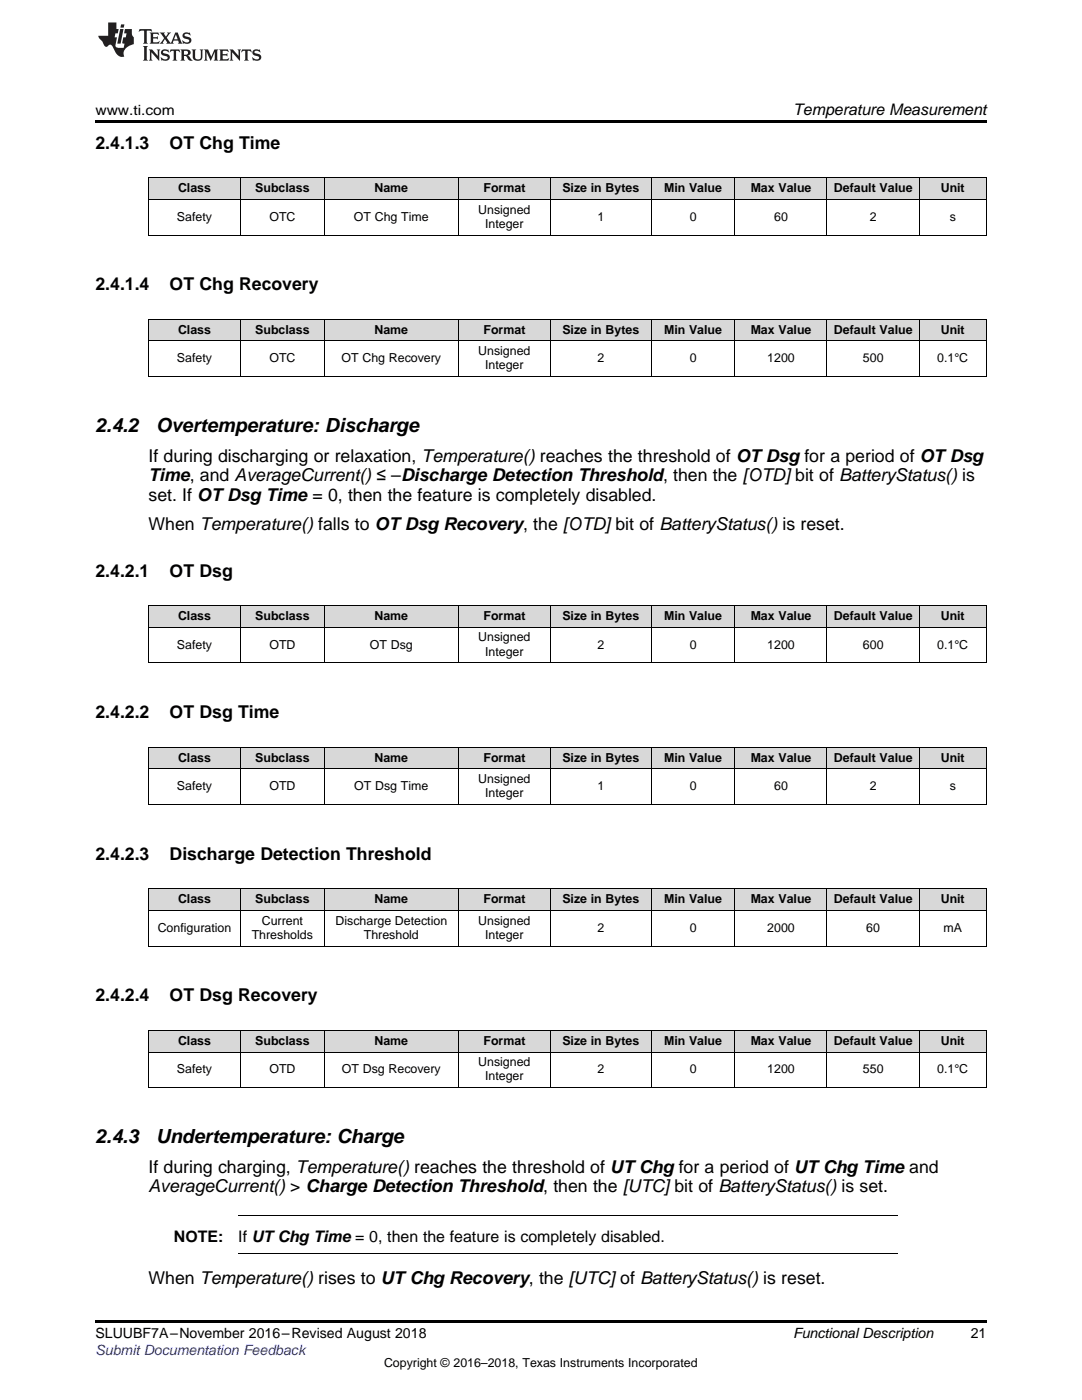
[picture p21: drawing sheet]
<svg xmlns="http://www.w3.org/2000/svg" width="216mm" height="279mm" viewBox="0 0 216 279" stroke-linecap="round" stroke-linejoin="round" font-family="sans-serif">
<defs><g id="words">
<g font-size="3.9">
<text x="19" y="86.1">2.4.2</text>
<text x="31.1" y="86.1">Overtemperature: Discharge</text>
<text x="19" y="228.1">2.4.3</text>
<text x="31.1" y="228.1">Undertemperature: Charge</text>
</g>
<g font-size="3.5">
<text x="19" y="29.7">2.4.1.3</text>
<text x="33.8" y="29.7">OT Chg Time</text>
<text x="19" y="57.9">2.4.1.4</text>
<text x="33.8" y="57.9">OT Chg Recovery</text>
<text x="29.6" y="92.1">If during discharging or relaxation, Temperature() reaches the threshold of OTDsg for a period of OTDsg</text>
<text x="29.6" y="96">Time, and AverageCurrent() ≤ –Discharge Detection Threshold, then the [OTD] bit of BatteryStatus() is</text>
<text x="29.6" y="99.9">set. If OTDsg Time = 0, then the feature is completely disabled.</text>
<text x="29.6" y="105.9">When Temperature() falls to OTDsg Recovery, the [OTD] bit of BatteryStatus() is reset.</text>
<text x="19" y="115.1">2.4.2.1</text>
<text x="33.8" y="115.1">OT Dsg</text>
<text x="19" y="143.3">2.4.2.2</text>
<text x="33.8" y="143.3">OT Dsg Time</text>
<text x="19" y="171.6">2.4.2.3</text>
<text x="33.8" y="171.6">Discharge Detection Threshold</text>
<text x="19" y="199.8">2.4.2.4</text>
<text x="33.8" y="199.8">OT Dsg Recovery</text>
<text x="29.6" y="234.1">If during charging, Temperature() reaches the threshold of UTChg for a period of UTChg Time and</text>
<text x="29.6" y="237.9">AverageCurrent() &gt; Charge Detection Threshold, then the [UTC] bit of BatteryStatus() is set.</text>
<text x="29.6" y="256.3">When Temperature() rises to UTChg Recovery, the [UTC] of BatteryStatus() is reset.</text>
</g>
<g font-size="3.2">
<text x="158.3" y="23">Temperature Measurement</text>
<text x="34.7" y="247.8">NOTE:</text>
<text x="47.5" y="247.8">If UTChg Time = 0, then the feature is completely disabled.</text>
</g>
<g font-size="2.8">
<text x="19" y="23">www.ti.com</text>
<text x="19" y="267.1">SLUUBF7A–November 2016–Revised August 2018</text>
<text x="158.3" y="267.1">Functional Description</text>
<text x="193.7" y="267">21</text>
</g>
<text font-size="2.8" fill="#00f" x="19" y="270.4">Submit Documentation Feedback</text>
<g font-size="2.5">
<text x="35.5" y="38.3">Class</text>
<text x="50.9" y="38.3">Subclass</text>
<text x="74.7" y="38.3">Name</text>
<text x="96.5" y="38.3">Format</text>
<text x="112.2" y="38.3">Size in Bytes</text>
<text x="132.5" y="38.3">Min Value</text>
<text x="149.8" y="38.3">Max Value</text>
<text x="166.4" y="38.3">Default Value</text>
<text x="187.7" y="38.3">Unit</text>
<text x="35.3" y="44">Safety</text>
<text x="53.8" y="44">OTC</text>
<text x="70.6" y="44">OT Chg Time</text>
<text x="95.4" y="42.6">Unsigned</text>
<text x="96.8" y="45.4">Integer</text>
<text x="119.2" y="44">1</text>
<text x="137.6" y="44">0</text>
<text x="154.5" y="44">60</text>
<text x="173.6" y="44">2</text>
<text x="189.5" y="44">s</text>
<text x="35.5" y="66.6">Class</text>
<text x="50.9" y="66.6">Subclass</text>
<text x="74.7" y="66.6">Name</text>
<text x="95.4" y="70.9">Unsigned</text>
<text x="96.5" y="66.6">Format</text>
<text x="112.2" y="66.6">Size in Bytes</text>
<text x="132.5" y="66.6">Min Value</text>
<text x="149.8" y="66.6">Max Value</text>
<text x="166.4" y="66.6">Default Value</text>
<text x="187.7" y="66.6">Unit</text>
<text x="35.3" y="72.3">Safety</text>
<text x="53.8" y="72.3">OTC</text>
<text x="68.2" y="72.3">OT Chg Recovery</text>
<text x="96.8" y="73.7">Integer</text>
<text x="119.2" y="72.3">2</text>
<text x="137.6" y="72.3">0</text>
<text x="153.1" y="72.3">1200</text>
<text x="172.2" y="72.3">500</text>
<text x="187" y="72.3">0.1°C</text>
<text x="35.5" y="123.7">Class</text>
<text x="50.9" y="123.7">Subclass</text>
<text x="74.7" y="123.7">Name</text>
<text x="96.5" y="123.7">Format</text>
<text x="112.2" y="123.7">Size in Bytes</text>
<text x="132.5" y="123.7">Min Value</text>
<text x="149.8" y="123.7">Max Value</text>
<text x="166.4" y="123.7">Default Value</text>
<text x="187.7" y="123.7">Unit</text>
<text x="35.3" y="129.4">Safety</text>
<text x="53.8" y="129.4">OTD</text>
<text x="73.8" y="129.4">OT Dsg</text>
<text x="95.4" y="128">Unsigned</text>
<text x="96.8" y="130.8">Integer</text>
<text x="119.2" y="129.4">2</text>
<text x="137.6" y="129.4">0</text>
<text x="153.1" y="129.4">1200</text>
<text x="172.2" y="129.4">600</text>
<text x="187" y="129.4">0.1°C</text>
<text x="35.5" y="152">Class</text>
<text x="50.9" y="152">Subclass</text>
<text x="74.7" y="152">Name</text>
<text x="96.5" y="152">Format</text>
<text x="112.2" y="152">Size in Bytes</text>
<text x="132.5" y="152">Min Value</text>
<text x="149.8" y="152">Max Value</text>
<text x="166.4" y="152">Default Value</text>
<text x="187.7" y="152">Unit</text>
<text x="35.3" y="157.7">Safety</text>
<text x="53.8" y="157.7">OTD</text>
<text x="70.7" y="157.7">OT Dsg Time</text>
<text x="95.4" y="156.3">Unsigned</text>
<text x="96.8" y="159.1">Integer</text>
<text x="119.2" y="157.7">1</text>
<text x="137.6" y="157.7">0</text>
<text x="154.5" y="157.7">60</text>
<text x="173.6" y="157.7">2</text>
<text x="189.5" y="157.7">s</text>
<text x="31.5" y="185.9">Configuration</text>
<text x="35.5" y="180.2">Class</text>
<text x="50.9" y="180.2">Subclass</text>
<text x="52.2" y="184.5">Current</text>
<text x="67" y="184.5">Discharge Detection</text>
<text x="74.7" y="180.2">Name</text>
<text x="95.4" y="184.5">Unsigned</text>
<text x="96.5" y="180.2">Format</text>
<text x="112.2" y="180.2">Size in Bytes</text>
<text x="119.2" y="185.9">2</text>
<text x="132.5" y="180.2">Min Value</text>
<text x="137.6" y="185.9">0</text>
<text x="149.8" y="180.2">Max Value</text>
<text x="153.1" y="185.9">2000</text>
<text x="166.4" y="180.2">Default Value</text>
<text x="172.9" y="185.9">60</text>
<text x="187.7" y="180.2">Unit</text>
<text x="188.3" y="185.9">mA</text>
<text x="50.2" y="187.4">Thresholds</text>
<text x="72.6" y="187.4">Threshold</text>
<text x="96.8" y="187.4">Integer</text>
<text x="35.5" y="208.5">Class</text>
<text x="50.9" y="208.5">Subclass</text>
<text x="74.7" y="208.5">Name</text>
<text x="96.5" y="208.5">Format</text>
<text x="112.2" y="208.5">Size in Bytes</text>
<text x="132.5" y="208.5">Min Value</text>
<text x="149.8" y="208.5">Max Value</text>
<text x="166.4" y="208.5">Default Value</text>
<text x="187.7" y="208.5">Unit</text>
<text x="35.3" y="214.2">Safety</text>
<text x="53.8" y="214.2">OTD</text>
<text x="68.2" y="214.2">OT Dsg Recovery</text>
<text x="95.4" y="212.8">Unsigned</text>
<text x="96.8" y="215.6">Integer</text>
<text x="119.2" y="214.2">2</text>
<text x="137.6" y="214.2">0</text>
<text x="153.1" y="214.2">1200</text>
<text x="172.2" y="214.2">550</text>
<text x="187" y="214.2">0.1°C</text>
<text x="76.6" y="272.7">Copyright © 2016–2018, Texas Instruments Incorporated</text>
</g>
</g></defs>
<g fill="#d8d8d8">
<path d="M29.6 205.7h18.4v4.3h-18.4z"/>
<path d="M48 205.7h16.7v4.3h-16.7z"/>
<path d="M64.7 205.7h26.8v4.3h-26.8z"/>
<path d="M91.5 205.7h18.4v4.3h-18.4z"/>
<path d="M109.9 205.7h20.1v4.3h-20.1z"/>
<path d="M130 205.7h16.7v4.3h-16.7z"/>
<path d="M146.7 205.7h18.4v4.3h-18.4z"/>
<path d="M165.1 205.7h18.3v4.3h-18.3z"/>
<path d="M183.4 205.7h13.4v4.3h-13.4z"/>
<path d="M29.6 177.4h18.4v4.4h-18.4z"/>
<path d="M48 177.4h16.7v4.4h-16.7z"/>
<path d="M64.7 177.4h26.8v4.4h-26.8z"/>
<path d="M91.5 177.4h18.4v4.4h-18.4z"/>
<path d="M109.9 177.4h20.1v4.4h-20.1z"/>
<path d="M130 177.4h16.7v4.4h-16.7z"/>
<path d="M146.7 177.4h18.4v4.4h-18.4z"/>
<path d="M165.1 177.4h18.3v4.4h-18.3z"/>
<path d="M183.4 177.4h13.4v4.4h-13.4z"/>
<path d="M29.6 149.2h18.4v4.3h-18.4z"/>
<path d="M48 149.2h16.7v4.3h-16.7z"/>
<path d="M64.7 149.2h26.8v4.3h-26.8z"/>
<path d="M91.5 149.2h18.4v4.3h-18.4z"/>
<path d="M109.9 149.2h20.1v4.3h-20.1z"/>
<path d="M130 149.2h16.7v4.3h-16.7z"/>
<path d="M146.7 149.2h18.4v4.3h-18.4z"/>
<path d="M165.1 149.2h18.3v4.3h-18.3z"/>
<path d="M183.4 149.2h13.4v4.3h-13.4z"/>
<path d="M29.6 120.9h18.4v4.3h-18.4z"/>
<path d="M48 120.9h16.7v4.3h-16.7z"/>
<path d="M64.7 120.9h26.8v4.3h-26.8z"/>
<path d="M91.5 120.9h18.4v4.3h-18.4z"/>
<path d="M109.9 120.9h20.1v4.3h-20.1z"/>
<path d="M130 120.9h16.7v4.3h-16.7z"/>
<path d="M146.7 120.9h18.4v4.3h-18.4z"/>
<path d="M165.1 120.9h18.3v4.3h-18.3z"/>
<path d="M183.4 120.9h13.4v4.3h-13.4z"/>
<path d="M29.6 63.8h18.4v4.3h-18.4z"/>
<path d="M48 63.8h16.7v4.3h-16.7z"/>
<path d="M64.7 63.8h26.8v4.3h-26.8z"/>
<path d="M91.5 63.8h18.4v4.3h-18.4z"/>
<path d="M109.9 63.8h20.1v4.3h-20.1z"/>
<path d="M130 63.8h16.7v4.3h-16.7z"/>
<path d="M146.7 63.8h18.4v4.3h-18.4z"/>
<path d="M165.1 63.8h18.3v4.3h-18.3z"/>
<path d="M183.4 63.8h13.4v4.3h-13.4z"/>
<path d="M29.6 35.5h18.4v4.3h-18.4z"/>
<path d="M48 35.5h16.7v4.3h-16.7z"/>
<path d="M64.7 35.5h26.8v4.3h-26.8z"/>
<path d="M91.5 35.5h18.4v4.3h-18.4z"/>
<path d="M109.9 35.5h20.1v4.3h-20.1z"/>
<path d="M130 35.5h16.7v4.3h-16.7z"/>
<path d="M146.7 35.5h18.4v4.3h-18.4z"/>
<path d="M165.1 35.5h18.3v4.3h-18.3z"/>
<path d="M183.4 35.5h13.4v4.3h-13.4z"/>
</g>
<path d="M19 24h177.8v.6h-177.8zM19 263.5h177.8v.6h-177.8z" fill="#000"/>
<g fill="none" stroke="#000" stroke-width=".2">
<path d="M29.6 39.8h167.2M29.6 35.5h167.2M29.7 35.5v11.5M48 35.5v11.5M64.7 35.5v11.5M91.4 35.5v11.5M109.8 35.5v11.5M129.9 35.5v11.5M146.6 35.5v11.5M165 35.5v11.5M183.4 35.5v11.5M196.8 35.5v11.5"/>
<path d="M29.6 46.9h167.2M29.6 75.2h167.2M29.6 68h167.2M29.6 63.7h167.2M29.7 63.8v11.4M48 63.8v11.4M64.7 63.8v11.4M91.4 63.8v11.4M109.8 63.8v11.4M129.9 63.8v11.4M146.6 63.8v11.4M165 63.8v11.4"/>
<path d="M183.4 63.8v11.4M196.8 63.8v11.4M29.6 132.3h167.2M29.6 125.2h167.2M29.6 120.9h167.2M29.7 120.9v11.5M48 120.9v11.5M64.7 120.9v11.5M91.4 120.9v11.5M109.8 120.9v11.5M129.9 120.9v11.5M146.6 120.9v11.5"/>
<path d="M165 120.9v11.5M183.4 120.9v11.5M196.8 120.9v11.5M29.6 153.4h167.2M29.6 149.1h167.2M29.7 149.2v11.4M48 149.2v11.4M64.7 149.2v11.4M91.4 149.2v11.4M109.8 149.2v11.4M129.9 149.2v11.4M146.6 149.2v11.4"/>
<path d="M165 149.2v11.4M183.4 149.2v11.4M196.8 149.2v11.4M29.6 177.4h167.2M29.6 160.6h167.2M29.7 177.4v11.5M48 177.4v11.5M64.7 177.4v11.5M91.4 177.4v11.5M109.8 177.4v11.5M129.9 177.4v11.5M146.6 177.4v11.5"/>
<path d="M165 177.4v11.5M183.4 177.4v11.5M196.8 177.4v11.5M29.6 188.8h167.2M29.6 181.7h167.2M29.6 217.1h167.2M29.6 210h167.2M29.6 205.7h167.2M29.7 205.7v11.4M48 205.7v11.4M64.7 205.7v11.4M91.4 205.7v11.4"/>
<path d="M109.8 205.7v11.4M129.9 205.7v11.4M146.6 205.7v11.4M165 205.7v11.4M183.4 205.7v11.4M196.8 205.7v11.4M47.4 250.2h131.7M47.4 242.5h131.7"/>
</g>
<g fill="#231f20">
<path d="M27.8 5.8l-.1 .6 .5-.3h.5l.1 .2v2.1l-.3 .3h1l-.2-.3v-2.1v-.2h.6l.4 .3-.1-.6zM29.9 6.5l.2 .4v1.5l-.2 .3h1.8l.1-.5a1.04 1.04 0 0 1-1.2 .1v-.6h.5l.4 .2v-.7l-.4 .2h-.5v-.6h.8l.3 .2-.1-.5zM31.9 6.5l.9 1.1-1 1.1h.9l-.2-.2 .4-.7 .5 .7-.2 .2h1.5l-.2-.2 .1-.4h.9l.2 .4-.2 .2h.9l-.2-.3-.7-1.9h-.5l-.9 2.1-.8-1.1 .8-1h-.8l.2 .3-.4 .5-.4-.6 .2-.2zM35.1 6.9l.4 .9h-.8zM36.6 6.6a.63 .63 0 0 0-.2 .7 .63 .63 0 0 0 .6 .4l.6 .2 .2 .2a.75 .75 0 0 1-.8 .4 .75 .75 0 0 1-.6-.5l.1 .7 .2-.1a1.11 1.11 0 0 0 1.5-.5 1.13 1.13 0 0 0-1.3-.9v-.3a1.04 1.04 0 0 1 1.1 .2l-.1-.6-.2 .1-.5-.1zM28.5 9.2l.3 .3v2.2l-.3 .4h1l-.2-.4v-2.2l.2-.3zM29.7 9.9l.2 .3v1.5l-.2 .4h.7l-.2-.4v-1.3l1.6 1.7v-1.9l.2-.3h-.7l.2 .3v.9l-1.1-1.2zM32.3 10a.62 .62 0 0 0-.2 .7 .62 .62 0 0 0 .6 .4l.6 .2 .2 .2a.76 .76 0 0 1-.8 .4 .76 .76 0 0 1-.6-.5l.1 .7 .2-.1a1.11 1.11 0 0 0 1.5-.6 1.13 1.13 0 0 0-1.3-.8v-.3a1.04 1.04 0 0 1 1.1 .1l-.1-.5-.2 .1-.5-.2zM34 9.9l-.1 .6a.61 .61 0 0 1 .7-.3l.1 1.5-.3 .4h1l-.3-.4 .1-1.5a.63 .63 0 0 1 .7 .3l-.1-.6zM36 9.9l.2 .3v1.5l-.2 .4h.9l-.2-.2v-.7l.6 .2a.76 .76 0 0 0 1.1 .6l-1-.9a.58 .58 0 0 0 .6-.6 .58 .58 0 0 0-.5-.6zM36.7 10.2l.1-.1a.45 .45 0 0 1 .6 .1 .45 .45 0 0 1 .1 .5l-.8 .2zM38.2 9.9l.2 .2a2.17 2.17 0 0 0 .4 1.9 .99 .99 0 0 0 1.6-.7v-1.1l.2-.3h-.7l.1 .2a1.92 1.92 0 0 1-.1 1.7 .6 .6 0 0 1-1-.5v-1.1l.2-.3zM40.7 9.9l.2 .3v1.5l-.2 .4h.7l-.2-.4v-1.4l.8 1.8 .9-1.8v1.4l-.2 .4h.9l-.3-.4v-1.5l.3-.3h-.8l-.6 1.4-.7-1.4zM43.7 9.9l.3 .3v1.5l-.3 .4h1.9l.1-.6a1.04 1.04 0 0 1-1.3 .2v-.6h.6l.4 .1v-.6l-.4 .2h-.6l.1-.6h.7l.4 .2-.1-.5zM45.8 9.9l.2 .3v1.5l-.2 .4h.8l-.3-.4v-1.3l1.6 1.7v-1.9l.2-.3h-.7l.2 .3v.9l-1.1-1.2zM48.3 9.9l-.1 .6a.61 .61 0 0 1 .7-.3v1.5l-.2 .4h.9l-.2-.4v-1.5a.63 .63 0 0 1 .8 .3l-.1-.6zM50.6 10a.62 .62 0 0 0-.2 .7 .62 .62 0 0 0 .6 .4l.6 .2 .1 .2a.76 .76 0 0 1-.7 .4 .76 .76 0 0 1-.6-.5l.1 .7 .1-.1a1.11 1.11 0 0 0 1.5-.6 1.13 1.13 0 0 0-1.2-.8l-.1-.3a1.04 1.04 0 0 1 1.2 .1l-.2-.5-.1 .1-.5-.2z"/>
<path d="M21.6 4.5v2.6h-2l.1 .4 .8 .9a.91 .91 0 0 0 .9 .9 .56 .56 0 0 1 .5-.4 .56 .56 0 0 1 .5 .3l.4 .8a1.53 1.53 0 0 0 2 1.3 1.54 1.54 0 0 1 1-2.1l.9-.4-.1-1.4a1.52 1.52 0 0 1-.3-1.6h-1.4l-.1 .9h.5l-.2 .8h-.5l-.2 .9v.2l.4 .1-.1 .9a1.93 1.93 0 0 1-1.6-.3l.2-1.8h-.4l.1-.8h.5l.2-.9h-.5v-1.3zM24 5.8l-.6 2.9h.7l.5-2.9zM24.2 4.9l-.2 .6h.7l.1-.6z"/>
</g>
<use href="#words"/>
</svg>
